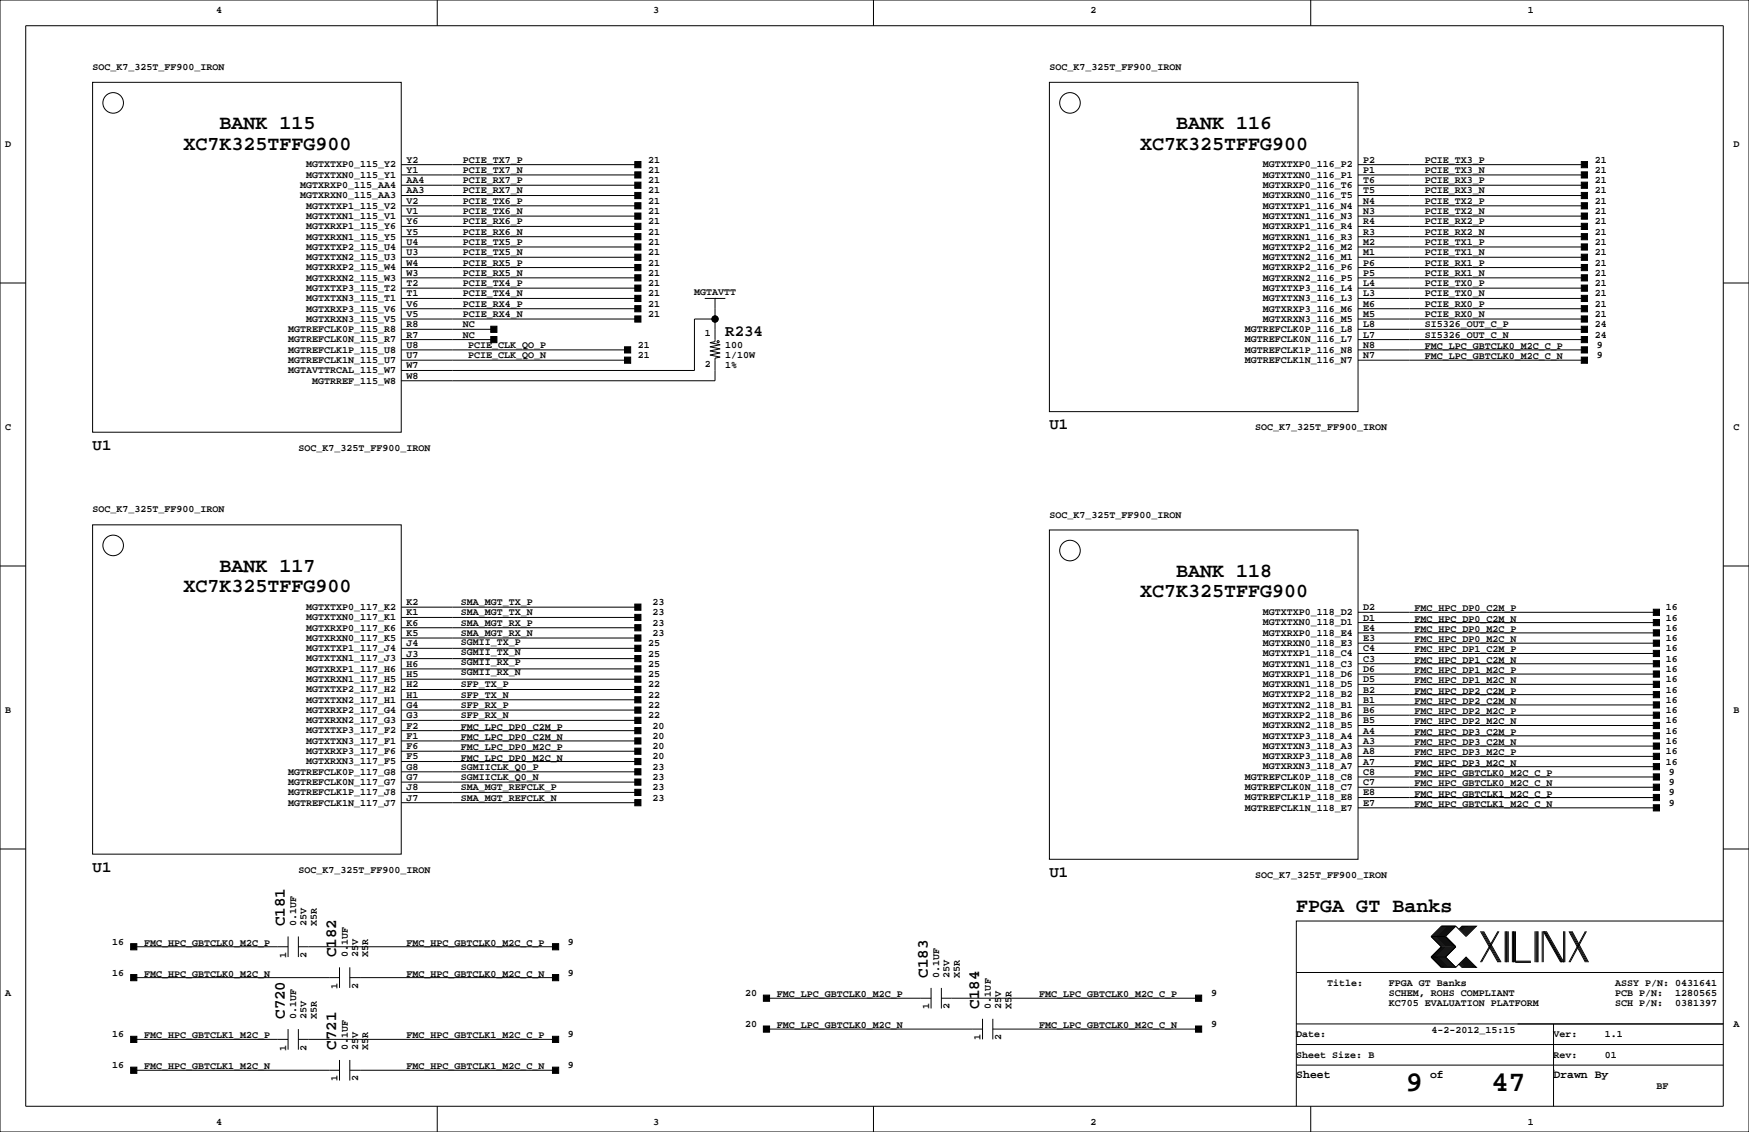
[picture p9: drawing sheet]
<svg xmlns="http://www.w3.org/2000/svg" width="432mm" height="279mm" viewBox="0 0 432 279" stroke-linecap="round" stroke-linejoin="round" font-family="sans-serif">
<defs><g id="words">
<g font-size="7.1">
<text x="347" y="269.3">9</text>
<text x="368.2" y="269.3">47</text>
</g>
<g font-size="4.9">
<text x="54.2" y="31.9">BANK 115</text>
<text x="290.4" y="31.9">BANK 116</text>
<text x="45.3" y="36.9">XC7K325TFFG900</text>
<text x="281.5" y="36.9">XC7K325TFFG900</text>
<text x="54.2" y="141.1">BANK 117</text>
<text x="290.4" y="142.4">BANK 118</text>
<text x="45.3" y="146.2">XC7K325TFFG900</text>
<text x="281.5" y="147.4">XC7K325TFFG900</text>
<text x="320" y="225.1">FPGA GT Banks</text>
</g>
<g font-size="3.9">
<text x="179.1" y="83">R234</text>
<text x="259.1" y="105.9">U1</text>
<text x="22.9" y="111">U1</text>
<text x="22.9" y="215.1">U1</text>
<text x="259.1" y="216.4">U1</text>
<text x="70.3" y="228.6" transform="rotate(-90 70.3 228.6)">C181</text>
<text x="83" y="236.2" transform="rotate(-90 83 236.2)">C182</text>
<text x="229.1" y="241.3" transform="rotate(-90 229.1 241.3)">C183</text>
<text x="70.3" y="251.5" transform="rotate(-90 70.3 251.5)">C720</text>
<text x="241.8" y="248.9" transform="rotate(-90 241.8 248.9)">C184</text>
<text x="83" y="259.1" transform="rotate(-90 83 259.1)">C721</text>
</g>
<g font-size="2.8">
<text x="320" y="266.1">Sheet</text>
<text x="353.1" y="266.1">of</text>
<text x="383.5" y="266.1">Drawn By</text>
</g>
<g font-size="2.5">
<text x="53.3" y="3.3">4</text>
<text x="161.3" y="3.3">3</text>
<text x="269.2" y="3.3">2</text>
<text x="377.2" y="3.3">1</text>
<text x="22.9" y="17.3">SOC_K7_325T_FF900_IRON</text>
<text x="259.1" y="17.3">SOC_K7_325T_FF900_IRON</text>
<text x="1.3" y="36.3">D</text>
<text x="75.6" y="41.3">MGTXTXP0_115_Y2</text>
<text x="100.3" y="40.1">Y2</text>
<text x="114.3" y="40.1">PCIE_TX7_P</text>
<text x="160" y="40.1">21</text>
<text x="311.8" y="41.3">MGTXTXP0_116_P2</text>
<text x="336.6" y="40.1">P2</text>
<text x="351.8" y="40.1">PCIE_TX3_P</text>
<text x="393.7" y="40.1">21</text>
<text x="428" y="36.3">D</text>
<text x="74.1" y="46.4">MGTXRXP0_115_AA4</text>
<text x="75.6" y="43.9">MGTXTXN0_115_Y1</text>
<text x="100.3" y="47.8">AA3</text>
<text x="100.3" y="45.2">AA4</text>
<text x="100.3" y="42.7">Y1</text>
<text x="114.3" y="47.8">PCIE_RX7_N</text>
<text x="114.3" y="45.2">PCIE_RX7_P</text>
<text x="114.3" y="42.7">PCIE_TX7_N</text>
<text x="160" y="47.8">21</text>
<text x="160" y="45.2">21</text>
<text x="160" y="42.7">21</text>
<text x="311.8" y="46.4">MGTXRXP0_116_T6</text>
<text x="311.8" y="43.9">MGTXTXN0_116_P1</text>
<text x="336.6" y="47.8">T5</text>
<text x="336.6" y="45.2">T6</text>
<text x="336.6" y="42.7">P1</text>
<text x="351.8" y="47.8">PCIE_RX3_N</text>
<text x="351.8" y="45.2">PCIE_RX3_P</text>
<text x="351.8" y="42.7">PCIE_TX3_N</text>
<text x="393.7" y="47.8">21</text>
<text x="393.7" y="45.2">21</text>
<text x="393.7" y="42.7">21</text>
<text x="74.1" y="49">MGTXRXN0_115_AA3</text>
<text x="75.6" y="51.5">MGTXTXP1_115_V2</text>
<text x="100.3" y="52.8">V1</text>
<text x="100.3" y="50.3">V2</text>
<text x="114.3" y="50.3">PCIE_TX6_P</text>
<text x="114.3" y="52.8">PCIE_TX6_N</text>
<text x="160" y="50.3">21</text>
<text x="160" y="52.8">21</text>
<text x="311.8" y="51.5">MGTXTXP1_116_N4</text>
<text x="311.8" y="49">MGTXRXN0_116_T5</text>
<text x="336.6" y="52.8">N3</text>
<text x="336.6" y="50.3">N4</text>
<text x="351.8" y="52.8">PCIE_TX2_N</text>
<text x="351.8" y="50.3">PCIE_TX2_P</text>
<text x="393.7" y="52.8">21</text>
<text x="393.7" y="50.3">21</text>
<text x="75.6" y="59.1">MGTXRXN1_115_Y5</text>
<text x="75.6" y="56.6">MGTXRXP1_115_Y6</text>
<text x="75.6" y="54">MGTXTXN1_115_V1</text>
<text x="100.3" y="57.9">Y5</text>
<text x="100.3" y="55.4">Y6</text>
<text x="114.3" y="55.4">PCIE_RX6_P</text>
<text x="114.3" y="57.9">PCIE_RX6_N</text>
<text x="160" y="55.4">21</text>
<text x="160" y="57.9">21</text>
<text x="311.8" y="59.1">MGTXRXN1_116_R3</text>
<text x="311.8" y="56.6">MGTXRXP1_116_R4</text>
<text x="311.8" y="54">MGTXTXN1_116_N3</text>
<text x="336.6" y="57.9">R3</text>
<text x="336.6" y="55.4">R4</text>
<text x="351.8" y="57.9">PCIE_RX2_N</text>
<text x="351.8" y="55.4">PCIE_RX2_P</text>
<text x="393.7" y="57.9">21</text>
<text x="393.7" y="55.4">21</text>
<text x="75.6" y="64.2">MGTXTXN2_115_U3</text>
<text x="75.6" y="61.7">MGTXTXP2_115_U4</text>
<text x="100.3" y="65.5">W4</text>
<text x="100.3" y="63">U3</text>
<text x="100.3" y="60.5">U4</text>
<text x="114.3" y="60.5">PCIE_TX5_P</text>
<text x="114.3" y="63">PCIE_TX5_N</text>
<text x="114.3" y="65.5">PCIE_RX5_P</text>
<text x="160" y="60.5">21</text>
<text x="160" y="63">21</text>
<text x="160" y="65.5">21</text>
<text x="311.8" y="64.2">MGTXTXN2_116_M1</text>
<text x="311.8" y="61.7">MGTXTXP2_116_M2</text>
<text x="336.6" y="65.5">P6</text>
<text x="336.6" y="63">M1</text>
<text x="336.6" y="60.5">M2</text>
<text x="351.8" y="65.5">PCIE_RX1_P</text>
<text x="351.8" y="63">PCIE_TX1_N</text>
<text x="351.8" y="60.5">PCIE_TX1_P</text>
<text x="393.7" y="65.5">21</text>
<text x="393.7" y="63">21</text>
<text x="393.7" y="60.5">21</text>
<text x="75.6" y="71.8">MGTXTXP3_115_T2</text>
<text x="75.6" y="69.3">MGTXRXN2_115_W3</text>
<text x="75.6" y="66.7">MGTXRXP2_115_W4</text>
<text x="100.3" y="70.6">T2</text>
<text x="100.3" y="68.1">W3</text>
<text x="114.3" y="68.1">PCIE_RX5_N</text>
<text x="114.3" y="70.6">PCIE_TX4_P</text>
<text x="160" y="68.1">21</text>
<text x="160" y="70.6">21</text>
<text x="311.8" y="71.8">MGTXTXP3_116_L4</text>
<text x="311.8" y="69.3">MGTXRXN2_116_P5</text>
<text x="311.8" y="66.7">MGTXRXP2_116_P6</text>
<text x="336.6" y="70.6">L4</text>
<text x="336.6" y="68.1">P5</text>
<text x="351.8" y="68.1">PCIE_RX1_N</text>
<text x="351.8" y="70.6">PCIE_TX0_P</text>
<text x="393.7" y="68.1">21</text>
<text x="393.7" y="70.6">21</text>
<text x="75.6" y="76.9">MGTXRXP3_115_V6</text>
<text x="75.6" y="74.4">MGTXTXN3_115_T1</text>
<text x="100.3" y="75.7">V6</text>
<text x="100.3" y="73.2">T1</text>
<text x="114.3" y="75.7">PCIE_RX4_P</text>
<text x="114.3" y="73.2">PCIE_TX4_N</text>
<text x="160" y="75.7">21</text>
<text x="160" y="73.2">21</text>
<text x="171.3" y="72.9">MGTAVTT</text>
<text x="311.8" y="76.9">MGTXRXP3_116_M6</text>
<text x="311.8" y="74.4">MGTXTXN3_116_L3</text>
<text x="336.6" y="75.7">M6</text>
<text x="336.6" y="73.2">L3</text>
<text x="351.8" y="75.7">PCIE_RX0_P</text>
<text x="351.8" y="73.2">PCIE_TX0_N</text>
<text x="393.7" y="75.7">21</text>
<text x="393.7" y="73.2">21</text>
<text x="71.1" y="82">MGTREFCLK0P_115_R8</text>
<text x="75.6" y="79.4">MGTXRXN3_115_V5</text>
<text x="100.3" y="83.3">R7</text>
<text x="100.3" y="80.8">R8</text>
<text x="100.3" y="78.2">V5</text>
<text x="114.3" y="80.8">NC</text>
<text x="114.3" y="83.3">NC</text>
<text x="114.3" y="78.2">PCIE_RX4_N</text>
<text x="160" y="78.2">21</text>
<text x="174" y="82.9">1</text>
<text x="307.3" y="82">MGTREFCLK0P_116_L8</text>
<text x="311.8" y="79.4">MGTXRXN3_116_M5</text>
<text x="336.6" y="83.3">L7</text>
<text x="336.6" y="80.8">L8</text>
<text x="336.6" y="78.2">M5</text>
<text x="351.8" y="83.3">SI5326_OUT_C_N</text>
<text x="351.8" y="80.8">SI5326_OUT_C_P</text>
<text x="351.8" y="78.2">PCIE_RX0_N</text>
<text x="393.7" y="83.3">24</text>
<text x="393.7" y="80.8">24</text>
<text x="393.7" y="78.2">21</text>
<text x="71.1" y="89.6">MGTREFCLK1N_115_U7</text>
<text x="71.1" y="87.1">MGTREFCLK1P_115_U8</text>
<text x="71.1" y="84.5">MGTREFCLK0N_115_R7</text>
<text x="100.3" y="88.4">U7</text>
<text x="100.3" y="85.9">U8</text>
<text x="115.6" y="88.4">PCIE_CLK_QO_N</text>
<text x="115.6" y="85.9">PCIE_CLK_QO_P</text>
<text x="157.5" y="88.4">21</text>
<text x="157.5" y="85.9">21</text>
<text x="179.1" y="85.9">100</text>
<text x="179.1" y="88.4">1/10W</text>
<text x="307.3" y="89.6">MGTREFCLK1N_116_N7</text>
<text x="307.3" y="87.1">MGTREFCLK1P_116_N8</text>
<text x="307.3" y="84.5">MGTREFCLK0N_116_L7</text>
<text x="336.6" y="88.4">N7</text>
<text x="336.6" y="85.9">N8</text>
<text x="351.8" y="88.6">FMC_LPC_GBTCLK0_M2C_C_N</text>
<text x="351.8" y="86.1">FMC_LPC_GBTCLK0_M2C_C_P</text>
<text x="394.2" y="88.4">9</text>
<text x="394.2" y="85.9">9</text>
<text x="71.1" y="92.1">MGTAVTTRCAL_115_W7</text>
<text x="77" y="94.7">MGTRREF_115_W8</text>
<text x="100.3" y="93.5">W8</text>
<text x="100.3" y="90.9">W7</text>
<text x="174" y="90.5">2</text>
<text x="179.1" y="90.9">1%</text>
<text x="1.3" y="106.2">C</text>
<text x="309.9" y="106.2">SOC_K7_325T_FF900_IRON</text>
<text x="428" y="106.2">C</text>
<text x="73.7" y="111.3">SOC_K7_325T_FF900_IRON</text>
<text x="22.9" y="126.5">SOC_K7_325T_FF900_IRON</text>
<text x="259.1" y="127.8">SOC_K7_325T_FF900_IRON</text>
<text x="100.3" y="149.4">K2</text>
<text x="113.8" y="149.4">SMA_MGT_TX_P</text>
<text x="161.1" y="149.4">23</text>
<text x="75.6" y="155.6">MGTXRXP0_117_K6</text>
<text x="75.6" y="153.1">MGTXTXN0_117_K1</text>
<text x="75.6" y="150.6">MGTXTXP0_117_K2</text>
<text x="100.3" y="154.4">K6</text>
<text x="100.3" y="151.9">K1</text>
<text x="113.8" y="151.9">SMA_MGT_TX_N</text>
<text x="113.8" y="154.4">SMA_MGT_RX_P</text>
<text x="161.1" y="151.9">23</text>
<text x="161.1" y="154.4">23</text>
<text x="311.8" y="154.4">MGTXTXN0_118_D1</text>
<text x="311.8" y="151.8">MGTXTXP0_118_D2</text>
<text x="336.6" y="155.7">E4</text>
<text x="336.6" y="153.2">D1</text>
<text x="336.6" y="150.6">D2</text>
<text x="349.3" y="150.9">FMC_HPC_DP0_C2M_P</text>
<text x="349.3" y="153.4">FMC_HPC_DP0_C2M_N</text>
<text x="349.3" y="156">FMC_HPC_DP0_M2C_P</text>
<text x="411.3" y="150.6">16</text>
<text x="411.3" y="153.2">16</text>
<text x="411.3" y="155.7">16</text>
<text x="75.6" y="160.7">MGTXTXP1_117_J4</text>
<text x="75.6" y="158.2">MGTXRXN0_117_K5</text>
<text x="100.3" y="159.5">J4</text>
<text x="100.3" y="157">K5</text>
<text x="113.8" y="157">SMA_MGT_RX_N</text>
<text x="113.8" y="159.1">SGMII_TX_P</text>
<text x="113.8" y="161.6">SGMII_TX_N</text>
<text x="160" y="159.5">25</text>
<text x="161.1" y="157">23</text>
<text x="311.8" y="162">MGTXTXP1_118_C4</text>
<text x="311.8" y="159.4">MGTXRXN0_118_E3</text>
<text x="311.8" y="156.9">MGTXRXP0_118_E4</text>
<text x="336.6" y="160.8">C4</text>
<text x="336.6" y="158.2">E3</text>
<text x="349.3" y="158.5">FMC_HPC_DP0_M2C_N</text>
<text x="349.3" y="161">FMC_HPC_DP1_C2M_P</text>
<text x="411.3" y="158.2">16</text>
<text x="411.3" y="160.8">16</text>
<text x="75.6" y="165.8">MGTXRXP1_117_H6</text>
<text x="75.6" y="163.3">MGTXTXN1_117_J3</text>
<text x="100.3" y="167.1">H5</text>
<text x="100.3" y="164.6">H6</text>
<text x="100.3" y="162.1">J3</text>
<text x="113.8" y="164.2">SGMII_RX_P</text>
<text x="113.8" y="166.7">SGMII_RX_N</text>
<text x="160" y="162.1">25</text>
<text x="160" y="164.6">25</text>
<text x="160" y="167.1">25</text>
<text x="311.8" y="167.1">MGTXRXP1_118_D6</text>
<text x="311.8" y="164.5">MGTXTXN1_118_C3</text>
<text x="336.6" y="165.9">D6</text>
<text x="336.6" y="163.3">C3</text>
<text x="349.3" y="163.6">FMC_HPC_DP1_C2M_N</text>
<text x="349.3" y="166.1">FMC_HPC_DP1_M2C_P</text>
<text x="411.3" y="163.3">16</text>
<text x="411.3" y="165.9">16</text>
<text x="75.6" y="173.4">MGTXTXN2_117_H1</text>
<text x="75.6" y="170.9">MGTXTXP2_117_H2</text>
<text x="75.6" y="168.3">MGTXRXN1_117_H5</text>
<text x="100.3" y="172.2">H1</text>
<text x="100.3" y="169.7">H2</text>
<text x="113.8" y="169.7">SFP_TX_P</text>
<text x="113.8" y="172.2">SFP_TX_N</text>
<text x="160" y="169.7">22</text>
<text x="160" y="172.2">22</text>
<text x="311.8" y="172.1">MGTXTXP2_118_B2</text>
<text x="311.8" y="169.6">MGTXRXN1_118_D5</text>
<text x="336.6" y="173.5">B1</text>
<text x="336.6" y="170.9">B2</text>
<text x="336.6" y="168.4">D5</text>
<text x="349.3" y="173.7">FMC_HPC_DP2_C2M_N</text>
<text x="349.3" y="171.2">FMC_HPC_DP2_C2M_P</text>
<text x="349.3" y="168.7">FMC_HPC_DP1_M2C_N</text>
<text x="411.3" y="173.5">16</text>
<text x="411.3" y="170.9">16</text>
<text x="411.3" y="168.4">16</text>
<text x="1.3" y="176">B</text>
<text x="75.6" y="178.5">MGTXRXN2_117_G3</text>
<text x="75.6" y="176">MGTXRXP2_117_G4</text>
<text x="100.3" y="179.8">F2</text>
<text x="100.3" y="177.3">G3</text>
<text x="100.3" y="174.8">G4</text>
<text x="113.8" y="174.8">SFP_RX_P</text>
<text x="113.8" y="177.3">SFP_RX_N</text>
<text x="160" y="174.8">22</text>
<text x="160" y="177.3">22</text>
<text x="161.1" y="179.8">20</text>
<text x="311.8" y="179.8">MGTXRXN2_118_B5</text>
<text x="311.8" y="177.2">MGTXRXP2_118_B6</text>
<text x="311.8" y="174.7">MGTXTXN2_118_B1</text>
<text x="336.6" y="178.6">B5</text>
<text x="336.6" y="176">B6</text>
<text x="349.3" y="178.8">FMC_HPC_DP2_M2C_N</text>
<text x="349.3" y="176.3">FMC_HPC_DP2_M2C_P</text>
<text x="411.3" y="178.6">16</text>
<text x="411.3" y="176">16</text>
<text x="428" y="176">B</text>
<text x="75.6" y="183.6">MGTXTXN3_117_F1</text>
<text x="75.6" y="181">MGTXTXP3_117_F2</text>
<text x="100.3" y="184.9">F6</text>
<text x="100.3" y="182.4">F1</text>
<text x="113.8" y="182.6">FMC_LPC_DP0_C2M_N</text>
<text x="113.8" y="180.1">FMC_LPC_DP0_C2M_P</text>
<text x="113.8" y="185.2">FMC_LPC_DP0_M2C_P</text>
<text x="161.1" y="182.4">20</text>
<text x="161.1" y="184.9">20</text>
<text x="311.8" y="184.8">MGTXTXN3_118_A3</text>
<text x="311.8" y="182.3">MGTXTXP3_118_A4</text>
<text x="336.6" y="183.6">A3</text>
<text x="336.6" y="181.1">A4</text>
<text x="349.3" y="183.9">FMC_HPC_DP3_C2M_N</text>
<text x="349.3" y="181.4">FMC_HPC_DP3_C2M_P</text>
<text x="411.3" y="183.6">16</text>
<text x="411.3" y="181.1">16</text>
<text x="71.1" y="191.2">MGTREFCLK0P_117_G8</text>
<text x="75.6" y="188.7">MGTXRXN3_117_F5</text>
<text x="75.6" y="186.1">MGTXRXP3_117_F6</text>
<text x="100.3" y="190">G8</text>
<text x="100.3" y="187.5">F5</text>
<text x="113.8" y="187.7">FMC_LPC_DP0_M2C_N</text>
<text x="113.8" y="190">SGMIICLK_Q0_P</text>
<text x="161.1" y="187.5">20</text>
<text x="161.1" y="190">23</text>
<text x="311.8" y="189.9">MGTXRXN3_118_A7</text>
<text x="311.8" y="187.4">MGTXRXP3_118_A8</text>
<text x="336.6" y="191.3">C8</text>
<text x="336.6" y="188.7">A7</text>
<text x="336.6" y="186.2">A8</text>
<text x="349.3" y="191.5">FMC_HPC_GBTCLK0_M2C_C_P</text>
<text x="349.3" y="189">FMC_HPC_DP3_M2C_N</text>
<text x="349.3" y="186.4">FMC_HPC_DP3_M2C_P</text>
<text x="411.3" y="188.7">16</text>
<text x="411.3" y="186.2">16</text>
<text x="412" y="191.3">9</text>
<text x="71.1" y="196.3">MGTREFCLK1P_117_J8</text>
<text x="71.1" y="193.7">MGTREFCLK0N_117_G7</text>
<text x="100.3" y="197.6">J7</text>
<text x="100.3" y="195.1">J8</text>
<text x="100.3" y="192.5">G7</text>
<text x="113.8" y="195.1">SMA_MGT_REFCLK_P</text>
<text x="113.8" y="197.6">SMA_MGT_REFCLK_N</text>
<text x="113.8" y="192.5">SGMIICLK_Q0_N</text>
<text x="161.1" y="195.1">23</text>
<text x="161.1" y="197.6">23</text>
<text x="161.1" y="192.5">23</text>
<text x="307.3" y="197.5">MGTREFCLK1P_118_E8</text>
<text x="307.3" y="195">MGTREFCLK0N_118_C7</text>
<text x="307.3" y="192.5">MGTREFCLK0P_118_C8</text>
<text x="336.6" y="196.3">E8</text>
<text x="336.6" y="193.8">C7</text>
<text x="349.3" y="196.6">FMC_HPC_GBTCLK1_M2C_C_P</text>
<text x="349.3" y="194.1">FMC_HPC_GBTCLK0_M2C_C_N</text>
<text x="412" y="196.3">9</text>
<text x="412" y="193.8">9</text>
<text x="71.1" y="198.8">MGTREFCLK1N_117_J7</text>
<text x="307.3" y="200.1">MGTREFCLK1N_118_E7</text>
<text x="336.6" y="198.9">E7</text>
<text x="349.3" y="199.1">FMC_HPC_GBTCLK1_M2C_C_N</text>
<text x="412" y="198.9">9</text>
<text x="73.7" y="215.4">SOC_K7_325T_FF900_IRON</text>
<text x="309.9" y="216.7">SOC_K7_325T_FF900_IRON</text>
<text x="27.7" y="233.2">16</text>
<text x="35.6" y="233.4">FMC_HPC_GBTCLK0_M2C_P</text>
<text x="73.2" y="228.6" transform="rotate(-90 73.2 228.6)">0.1UF</text>
<text x="75.7" y="228.6" transform="rotate(-90 75.7 228.6)">25V</text>
<text x="78.2" y="228.6" transform="rotate(-90 78.2 228.6)">X5R</text>
<text x="100.3" y="233.4">FMC_HPC_GBTCLK0_M2C_C_P</text>
<text x="140.2" y="233.2">9</text>
<text x="70.6" y="236.4" transform="rotate(-90 70.6 236.4)">1</text>
<text x="75.7" y="236.4" transform="rotate(-90 75.7 236.4)">2</text>
<text x="85.9" y="236.2" transform="rotate(-90 85.9 236.2)">0.1UF</text>
<text x="88.4" y="236.2" transform="rotate(-90 88.4 236.2)">25V</text>
<text x="90.9" y="236.2" transform="rotate(-90 90.9 236.2)">X5R</text>
<text x="1.3" y="245.9">A</text>
<text x="27.7" y="240.8">16</text>
<text x="35.6" y="241">FMC_HPC_GBTCLK0_M2C_N</text>
<text x="83.3" y="244.1" transform="rotate(-90 83.3 244.1)">1</text>
<text x="88.4" y="244.1" transform="rotate(-90 88.4 244.1)">2</text>
<text x="100.3" y="241">FMC_HPC_GBTCLK0_M2C_C_N</text>
<text x="140.2" y="240.8">9</text>
<text x="183.9" y="245.9">20</text>
<text x="231.9" y="241.3" transform="rotate(-90 231.9 241.3)">0.1UF</text>
<text x="234.4" y="241.3" transform="rotate(-90 234.4 241.3)">25V</text>
<text x="237" y="241.3" transform="rotate(-90 237 241.3)">X5R</text>
<text x="299" y="245.9">9</text>
<text x="327.7" y="243.3">Title:</text>
<text x="342.9" y="245.9">SCHEM, ROHS COMPLIANT</text>
<text x="342.9" y="243.3">FPGA GT Banks</text>
<text x="398.8" y="243.3">ASSY P/N: 0431641</text>
<text x="398.8" y="245.9">PCB P/N:</text>
<text x="413.6" y="245.9">1280565</text>
<text x="73.2" y="251.5" transform="rotate(-90 73.2 251.5)">0.1UF</text>
<text x="75.7" y="251.5" transform="rotate(-90 75.7 251.5)">25V</text>
<text x="78.2" y="251.5" transform="rotate(-90 78.2 251.5)">X5R</text>
<text x="191.8" y="246.1">FMC_LPC_GBTCLK0_M2C_P</text>
<text x="229.4" y="249.1" transform="rotate(-90 229.4 249.1)">1</text>
<text x="234.4" y="249.1" transform="rotate(-90 234.4 249.1)">2</text>
<text x="244.6" y="248.9" transform="rotate(-90 244.6 248.9)">0.1UF</text>
<text x="247.1" y="248.9" transform="rotate(-90 247.1 248.9)">25V</text>
<text x="249.7" y="248.9" transform="rotate(-90 249.7 248.9)">X5R</text>
<text x="256.5" y="246.1">FMC_LPC_GBTCLK0_M2C_C_P</text>
<text x="342.9" y="248.4">KC705 EVALUATION PLATFORM</text>
<text x="398.8" y="248.4">SCH P/N:</text>
<text x="413.6" y="248.4">0381397</text>
<text x="27.7" y="256">16</text>
<text x="35.6" y="256.3">FMC_HPC_GBTCLK1_M2C_P</text>
<text x="100.3" y="256.3">FMC_HPC_GBTCLK1_M2C_C_P</text>
<text x="140.2" y="256">9</text>
<text x="183.9" y="253.5">20</text>
<text x="191.8" y="253.7">FMC_LPC_GBTCLK0_M2C_N</text>
<text x="242.1" y="256.8" transform="rotate(-90 242.1 256.8)">1</text>
<text x="247.1" y="256.8" transform="rotate(-90 247.1 256.8)">2</text>
<text x="256.5" y="253.7">FMC_LPC_GBTCLK0_M2C_C_N</text>
<text x="299" y="253.5">9</text>
<text x="320" y="256">Date:</text>
<text x="353.4" y="255">4-2-2012_15:15</text>
<text x="383.5" y="256">Ver:</text>
<text x="396.2" y="256">1.1</text>
<text x="428" y="253.5">A</text>
<text x="27.7" y="263.7">16</text>
<text x="35.6" y="263.9">FMC_HPC_GBTCLK1_M2C_N</text>
<text x="70.6" y="259.3" transform="rotate(-90 70.6 259.3)">1</text>
<text x="75.7" y="259.3" transform="rotate(-90 75.7 259.3)">2</text>
<text x="85.9" y="259.1" transform="rotate(-90 85.9 259.1)">0.1UF</text>
<text x="88.4" y="259.1" transform="rotate(-90 88.4 259.1)">25V</text>
<text x="90.9" y="259.1" transform="rotate(-90 90.9 259.1)">X5R</text>
<text x="100.3" y="263.9">FMC_HPC_GBTCLK1_M2C_C_N</text>
<text x="140.2" y="263.7">9</text>
<text x="320" y="261.1">Sheet Size: B</text>
<text x="383.5" y="261.1">Rev:</text>
<text x="396.2" y="261.1">01</text>
<text x="83.3" y="266.9" transform="rotate(-90 83.3 266.9)">1</text>
<text x="88.4" y="266.9" transform="rotate(-90 88.4 266.9)">2</text>
<text x="408.9" y="268.7">BF</text>
<text x="53.3" y="277.6">4</text>
<text x="161.3" y="277.6">3</text>
<text x="269.2" y="277.6">2</text>
<text x="377.2" y="277.6">1</text>
</g>
</g></defs>
<g fill="none" stroke="#000" stroke-width=".25">
<path d="M0 0h431.8v279.4h-431.8zM6.3 6.4h419.1v266.6h-419.1zM107.9 0v6.4M215.6 0v6.4M323.6 0v6.4M22.9 20.3h76.2v86.4h-76.2zM259.1 20.3h76.2v81.3h-76.2zM99.1 58.4h58.4M99.1 55.9h58.4M99.1 53.3h58.4M99.1 50.8h58.4M99.1 40.6h58.4"/>
<path d="M99.1 43.2h58.4M99.1 45.7h58.4M99.1 48.3h58.4M335.3 58.4h55.9M335.3 55.9h55.9M335.3 53.3h55.9M335.3 50.8h55.9M335.3 40.6h55.9M335.3 43.2h55.9M335.3 45.7h55.9M335.3 48.3h55.9M0 69.8h6.3"/>
<path d="M99.1 71.1h58.4M99.1 73.7h58.4M99.1 76.2h58.4M99.1 78.7h58.4M99.1 68.6h58.4M99.1 66h58.4M99.1 63.5h58.4M99.1 61h58.4M174 73.7h5.1M176.5 73.7h.1M176.5 78.7h-5.1v12.7h-72.3M176.5 73.7v10.6l-1.2 .3 2.5 .5-2.5 .5 2.5 .5-2.5 .5 2.5 .5-2.5 .5 2.5 .5-1.3 .3v5.6h-77.4"/>
<path d="M335.3 71.1h55.9M335.3 73.7h55.9M335.3 76.2h55.9M335.3 78.7h55.9M335.3 68.6h55.9M335.3 66h55.9M335.3 63.5h55.9M335.3 61h55.9M425.4 69.8h6.4M99.1 83.8h22.8M99.1 81.3h22.8M99.1 86.4h55.8"/>
<path d="M99.1 88.9h55.8M335.3 83.8h55.9M335.3 81.3h55.9M335.3 86.4h55.9M335.3 88.9h55.9M0 139.7h6.3M22.9 129.5h76.2v81.3h-76.2zM259.1 130.8h76.2v81.3h-76.2zM425.4 139.7h6.4M99.1 157.5h58.4M99.1 154.9h58.4M99.1 152.4h58.4"/>
<path d="M99.1 149.9h58.4M335.3 158.8h73.6M335.3 156.2h73.6M335.3 153.7h73.6M335.3 151.1h73.6M99.1 172.7h58.4M99.1 170.2h58.4M99.1 167.6h58.4M99.1 165.1h58.4M99.1 162.6h58.4M99.1 160h58.4M99.1 177.8h58.4"/>
<path d="M99.1 175.3h58.4M335.3 168.9h73.6M335.3 166.4h73.6M335.3 161.3h73.6M335.3 163.8h73.6M335.3 171.4h73.6M335.3 174h73.6M335.3 176.5h73.6M335.3 179.1h73.6M99.1 193h58.4M99.1 190.5h58.4M99.1 188h58.4"/>
<path d="M99.1 185.4h58.4M99.1 180.3h58.4M99.1 198.1h58.4M99.1 195.6h58.4M99.1 182.9h58.4M335.3 181.6h73.6M335.3 184.1h73.6M335.3 186.7h73.6M335.3 189.2h73.6M335.3 191.8h73.6M335.3 194.3h73.6M335.3 196.8h73.6"/>
<path d="M335.3 199.4h73.6M0 209.5h6.3M425.4 209.5h6.4M33 233.7h38.1M71.1 231.1v5.1M73.7 231.1v5.1M73.7 233.7h63.5M83.8 238.8v5M86.4 238.8v5M353.3 236.2l2.6 2.6h3.5M353.3 231.1l2.6 2.6-2.6 2.5M353.3 236.2h3.6"/>
<path d="M353.3 231.1h3.6M356.1 228.6l-2.5 2.5 2.5 2.6-2.5 2.5 2.5 2.6M356.4 228.6l-2.6 2.5 2.6 2.6-2.6 2.5 2.6 2.6M356.6 228.6l-2.5 2.5 2.5 2.6-2.5 2.5 2.5 2.6M356.9 228.6l-2.6 2.5 2.6 2.6-2.6 2.5 2.6 2.6M356.9 231.1l2.5 2.6-2.5 2.5M356.9 236.2l2.5 2.6M357.1 228.6l-2.5 2.5 2.5 2.6-2.5 2.5 2.5 2.6M357.4 228.6l-2.6 2.5 2.6 2.6-2.6 2.5 2.6 2.6M357.6 228.6l-2.5 2.5 2.5 2.6-2.5 2.5 2.5 2.6M357.9 228.6l-2.6 2.5 2.6 2.6-2.6 2.5 2.6 2.6M358.1 228.6l-2.5 2.5 2.5 2.6-2.5 2.5 2.5 2.6"/>
<path d="M358.4 228.6l-2.5 2.5 2.5 2.6-2.5 2.5 2.5 2.6M358.6 228.6l-2.5 2.5 2.5 2.6-2.5 2.5 2.5 2.6M358.9 228.6l-2.5 2.5 2.5 2.6-2.5 2.5 2.5 2.6M359.2 228.6l-2.6 2.5 2.6 2.6-2.6 2.5 2.6 2.6M359.4 228.6l2.5 2.5 2.6-2.5h-3.6l-.7 .8M359.4 228.6h-3.5l-2.6 2.5M359.4 228.6l-2.5 2.5M360.2 238l.7 .8h3.6l-2.6-2.6-2.5 2.6M360.4 237.7l1 1.1M360.4 238l.8 .8M360.7 237.5l1.2 1.3M360.7 237.7l1 1.1"/>
<path d="M360.9 237.2l1.6 1.6M360.9 237.5l1.3 1.3M361.2 237l1.8 1.8M361.2 237.2l1.5 1.6M361.2 228.6l-.8 .8M361.4 236.7l2.1 2.1M361.4 237l1.8 1.8M361.4 228.6l-1 1M361.7 236.5l2.3 2.3M361.7 236.7l2 2.1M361.7 228.6l-1 1M361.9 236.5l2.3 2.3"/>
<path d="M361.9 228.6l-1.2 1.3M362.2 228.6l-1.3 1.3M362.5 228.6l-1.6 1.5M362.7 228.6l-1.5 1.5M363 228.6l-1.8 1.8M363.2 228.6l-1.8 1.8M363.5 228.6l-2.1 2M363.7 228.6l-2 2M364 228.6l-2.3 2.3M364.2 228.6l-2.3 2.3M365.5 229.9l4.3 7.6M365.8 229.9l4.3 7.6"/>
<path d="M366 229.9l4.3 7.6M366.3 229.9l4.3 7.6M369.8 229.9l-4.3 7.6M370.1 229.9l-4.3 7.6M371.6 229.9v7.6M371.9 229.9v7.6M372.1 229.9v7.6M372.4 229.9v7.6M373.4 229.9v7.6M373.6 229.9v7.6M373.9 229.9v7.6M374.1 229.9v7.6h3.9"/>
<path d="M374.1 237.2h3.9M379 229.9v7.6M379.2 229.9v7.6M379.5 229.9v7.6M379.7 229.9v7.6M380.7 229.9v7.6M381 237.5v-7.6l4.3 7.6M381.3 229.9l4.3 7.6M381.5 229.9l4.3 7.6M381.8 229.9l4.3 7.6v-7.6M386.3 229.9v7.6M387.3 229.9l4.1 7.6"/>
<path d="M387.6 229.9l4.1 7.6M387.9 229.9l4 7.6M388.1 229.9l4.1 7.6M391.4 229.9l-4.1 7.6M391.7 229.9l-4.1 7.6M425.4 227.3h-105.4v35.6M33 256.5h38.1M33 241.3h50.8M71.1 254v5.1M73.7 256.5h63.5M73.7 254v5.1M86.4 241.3h50.8"/>
<path d="M189.2 246.4h40.7M189.2 254h53.4M229.9 243.8v5.1M232.4 246.4h63.5M232.4 243.8v5.1M242.6 251.5v5M245.1 254h50.8M245.1 251.5v5M320 257.8h105.4M320 252.7h105.4M320 240h105.4M383.5 252.7v20.3"/>
<path d="M33 264.2h50.8M83.8 261.6v5.1M86.4 264.2h50.8M86.4 261.6v5.1M107.9 273v6.4M215.6 273v6.4M320 262.9v10.1M320 262.9h105.4M323.6 273v6.4M383.5 264.2h.1"/>
<circle cx="27.9" cy="25.4" r="2.54"/>
<circle cx="264.2" cy="25.4" r="2.54"/>
<circle cx="176.5" cy="78.7" r=".76"/>
<circle cx="177.3" cy="84.3" r=".25"/>
<circle cx="27.9" cy="134.6" r="2.54"/>
<circle cx="264.2" cy="135.9" r="2.54"/>
</g>
<g fill="#000" stroke="#000" stroke-width=".25">
<path d="M156.7 57.7h1.5v1.5h-1.5z" fill-rule="evenodd"/>
<path d="M156.7 55.1h1.5v1.5h-1.5z" fill-rule="evenodd"/>
<path d="M156.7 52.6h1.5v1.5h-1.5z" fill-rule="evenodd"/>
<path d="M156.7 50h1.5v1.6h-1.5z" fill-rule="evenodd"/>
<path d="M156.7 39.9h1.5v1.5h-1.5z" fill-rule="evenodd"/>
<path d="M156.7 42.4h1.5v1.5h-1.5z" fill-rule="evenodd"/>
<path d="M156.7 45h1.5v1.5h-1.5z" fill-rule="evenodd"/>
<path d="M156.7 47.5h1.5v1.5h-1.5z" fill-rule="evenodd"/>
<path d="M390.4 39.9h1.5v1.5h-1.5z" fill-rule="evenodd"/>
<path d="M390.4 42.4h1.5v1.5h-1.5z" fill-rule="evenodd"/>
<path d="M390.4 45h1.5v1.5h-1.5z" fill-rule="evenodd"/>
<path d="M390.4 47.5h1.5v1.5h-1.5z" fill-rule="evenodd"/>
<path d="M390.4 55.1h1.5v1.5h-1.5z" fill-rule="evenodd"/>
<path d="M390.4 57.7h1.5v1.5h-1.5z" fill-rule="evenodd"/>
<path d="M390.4 50h1.5v1.6h-1.5z" fill-rule="evenodd"/>
<path d="M390.4 52.6h1.5v1.5h-1.5z" fill-rule="evenodd"/>
<path d="M156.7 70.4h1.5v1.5h-1.5z" fill-rule="evenodd"/>
<path d="M156.7 72.9h1.5v1.5h-1.5z" fill-rule="evenodd"/>
<path d="M156.7 75.4h1.5v1.6h-1.5z" fill-rule="evenodd"/>
<path d="M156.7 78h1.5v1.5h-1.5z" fill-rule="evenodd"/>
<path d="M156.7 67.8h1.5v1.5h-1.5z" fill-rule="evenodd"/>
<path d="M156.7 65.3h1.5v1.5h-1.5z" fill-rule="evenodd"/>
<path d="M156.7 62.7h1.5v1.6h-1.5z" fill-rule="evenodd"/>
<path d="M156.7 60.2h1.5v1.5h-1.5z" fill-rule="evenodd"/>
<path d="M390.4 70.4h1.5v1.5h-1.5z" fill-rule="evenodd"/>
<path d="M390.4 72.9h1.5v1.5h-1.5z" fill-rule="evenodd"/>
<path d="M390.4 75.4h1.5v1.6h-1.5z" fill-rule="evenodd"/>
<path d="M390.4 78h1.5v1.5h-1.5z" fill-rule="evenodd"/>
<path d="M390.4 60.2h1.5v1.5h-1.5z" fill-rule="evenodd"/>
<path d="M390.4 62.7h1.5v1.6h-1.5z" fill-rule="evenodd"/>
<path d="M390.4 65.3h1.5v1.5h-1.5z" fill-rule="evenodd"/>
<path d="M390.4 67.8h1.5v1.5h-1.5z" fill-rule="evenodd"/>
<path d="M121.2 83.1h1.5v1.5h-1.5z" fill-rule="evenodd"/>
<path d="M121.2 80.5h1.5v1.5h-1.5z" fill-rule="evenodd"/>
<path d="M154.2 85.6h1.5v1.5h-1.5z" fill-rule="evenodd"/>
<path d="M154.2 88.1h1.5v1.6h-1.5z" fill-rule="evenodd"/>
<path d="M390.4 80.5h1.5v1.5h-1.5z" fill-rule="evenodd"/>
<path d="M390.4 83.1h1.5v1.5h-1.5z" fill-rule="evenodd"/>
<path d="M390.4 85.6h1.5v1.5h-1.5z" fill-rule="evenodd"/>
<path d="M390.4 88.1h1.5v1.6h-1.5z" fill-rule="evenodd"/>
<path d="M156.7 156.7h1.5v1.5h-1.5z" fill-rule="evenodd"/>
<path d="M156.7 154.2h1.5v1.5h-1.5z" fill-rule="evenodd"/>
<path d="M156.7 151.6h1.5v1.6h-1.5z" fill-rule="evenodd"/>
<path d="M156.7 149.1h1.5v1.5h-1.5z" fill-rule="evenodd"/>
<path d="M408.2 158h1.5v1.5h-1.5z" fill-rule="evenodd"/>
<path d="M408.2 155.4h1.5v1.6h-1.5z" fill-rule="evenodd"/>
<path d="M408.2 152.9h1.5v1.5h-1.5z" fill-rule="evenodd"/>
<path d="M408.2 150.4h1.5v1.5h-1.5z" fill-rule="evenodd"/>
<path d="M156.7 172h1.5v1.5h-1.5z" fill-rule="evenodd"/>
<path d="M156.7 169.4h1.5v1.5h-1.5z" fill-rule="evenodd"/>
<path d="M156.7 166.9h1.5v1.5h-1.5z" fill-rule="evenodd"/>
<path d="M156.7 164.3h1.5v1.6h-1.5z" fill-rule="evenodd"/>
<path d="M156.7 161.8h1.5v1.5h-1.5z" fill-rule="evenodd"/>
<path d="M156.7 159.3h1.5v1.5h-1.5z" fill-rule="evenodd"/>
<path d="M156.7 177h1.5v1.6h-1.5z" fill-rule="evenodd"/>
<path d="M156.7 174.5h1.5v1.5h-1.5z" fill-rule="evenodd"/>
<path d="M408.2 168.1h1.5v1.6h-1.5z" fill-rule="evenodd"/>
<path d="M408.2 165.6h1.5v1.5h-1.5z" fill-rule="evenodd"/>
<path d="M408.2 160.5h1.5v1.6h-1.5z" fill-rule="evenodd"/>
<path d="M408.2 163.1h1.5v1.5h-1.5z" fill-rule="evenodd"/>
<path d="M408.2 170.7h1.5v1.5h-1.5z" fill-rule="evenodd"/>
<path d="M408.2 173.2h1.5v1.6h-1.5z" fill-rule="evenodd"/>
<path d="M408.2 175.8h1.5v1.5h-1.5z" fill-rule="evenodd"/>
<path d="M408.2 178.3h1.5v1.5h-1.5z" fill-rule="evenodd"/>
<path d="M156.7 192.3h1.5v1.5h-1.5z" fill-rule="evenodd"/>
<path d="M156.7 189.7h1.5v1.6h-1.5z" fill-rule="evenodd"/>
<path d="M156.7 187.2h1.5v1.5h-1.5z" fill-rule="evenodd"/>
<path d="M156.7 184.7h1.5v1.5h-1.5z" fill-rule="evenodd"/>
<path d="M156.7 179.6h1.5v1.5h-1.5z" fill-rule="evenodd"/>
<path d="M156.7 197.4h1.5v1.5h-1.5z" fill-rule="evenodd"/>
<path d="M156.7 194.8h1.5v1.5h-1.5z" fill-rule="evenodd"/>
<path d="M156.7 182.1h1.5v1.5h-1.5z" fill-rule="evenodd"/>
<path d="M408.2 180.8h1.5v1.6h-1.5z" fill-rule="evenodd"/>
<path d="M408.2 183.4h1.5v1.5h-1.5z" fill-rule="evenodd"/>
<path d="M408.2 185.9h1.5v1.6h-1.5z" fill-rule="evenodd"/>
<path d="M408.2 188.5h1.5v1.5h-1.5z" fill-rule="evenodd"/>
<path d="M408.2 191h1.5v1.5h-1.5z" fill-rule="evenodd"/>
<path d="M408.2 193.5h1.5v1.6h-1.5z" fill-rule="evenodd"/>
<path d="M408.2 196.1h1.5v1.5h-1.5z" fill-rule="evenodd"/>
<path d="M408.2 198.6h1.5v1.6h-1.5z" fill-rule="evenodd"/>
<path d="M32.3 232.9h1.5v1.5h-1.5z" fill-rule="evenodd"/>
<path d="M136.4 232.9h1.5v1.5h-1.5z" fill-rule="evenodd"/>
<path d="M32.3 240.5h1.5v1.6h-1.5z" fill-rule="evenodd"/>
<path d="M32.3 255.8h1.5v1.5h-1.5z" fill-rule="evenodd"/>
<path d="M136.4 240.5h1.5v1.6h-1.5z" fill-rule="evenodd"/>
<path d="M136.4 255.8h1.5v1.5h-1.5z" fill-rule="evenodd"/>
<path d="M188.5 245.6h1.5v1.5h-1.5z" fill-rule="evenodd"/>
<path d="M188.5 253.2h1.5v1.6h-1.5z" fill-rule="evenodd"/>
<path d="M295.1 253.2h1.6v1.6h-1.6z" fill-rule="evenodd"/>
<path d="M295.1 245.6h1.6v1.5h-1.6z" fill-rule="evenodd"/>
<path d="M32.3 263.4h1.5v1.5h-1.5z" fill-rule="evenodd"/>
<path d="M136.4 263.4h1.5v1.5h-1.5z" fill-rule="evenodd"/>
<circle cx="176.5" cy="78.7" r=".76"/>
</g>
<use href="#words"/>
</svg>
